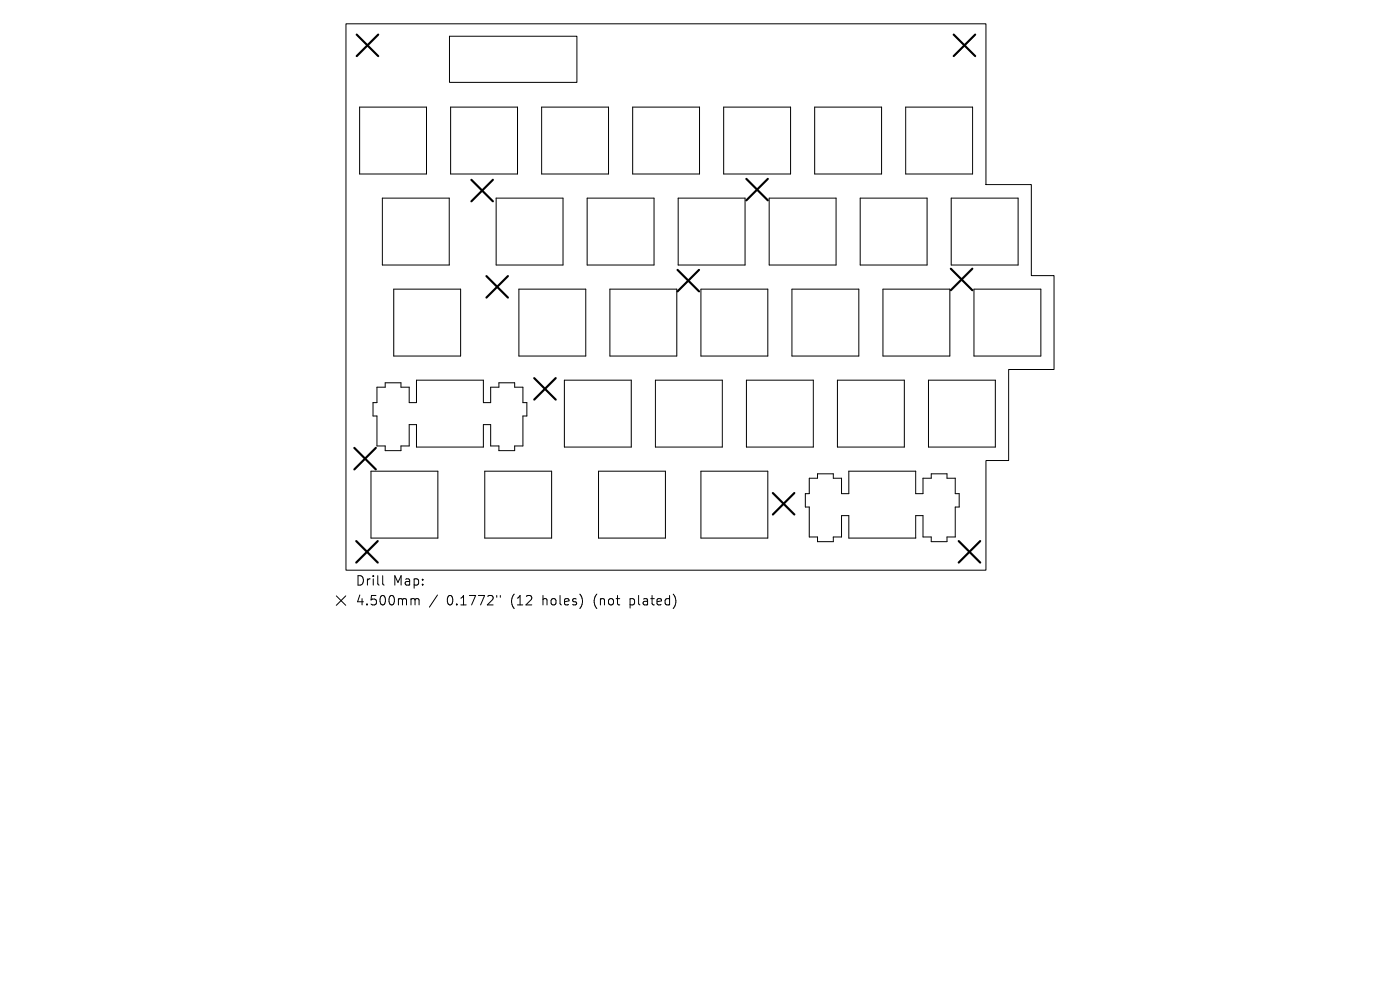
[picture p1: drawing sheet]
<svg xmlns="http://www.w3.org/2000/svg" width="297mm" height="210mm" viewBox="0 0 297 210" stroke-linecap="round" stroke-linejoin="round" font-family="sans-serif">
<defs><g id="words">
<g font-size="2.8">
<text x="75.3" y="124.5">Drill</text>
<text x="83.4" y="124.5">Map:</text>
<text x="75.3" y="128.7">4.500mm</text>
<text x="94.8" y="128.7">0.1772&quot;</text>
<text x="108.5" y="128.7">(12</text>
<text x="115.4" y="128.7">holes)</text>
<text x="126.4" y="128.7">(not</text>
<text x="134.3" y="128.7">plated)</text>
</g>
</g></defs>
<g fill="none" stroke="#000" stroke-width=".21">
<path d="M73.4 5.1h135.8v34.1h9.6v19.3h4.8v19.9h-9.6v19.3h-4.8v23.3h-135.8zM95.4 7.7h27v9.8h-27zM76.3 22.7h14.2v14.2h-14.2zM95.6 22.7h14.2v14.2h-14.2zM114.9 22.7h14.2v14.2h-14.2zM134.2 22.7h14.2v14.2h-14.2zM153.5 22.7h14.2v14.2h-14.2zM172.8 22.7h14.2v14.2h-14.2zM192.1 22.7h14.2v14.2h-14.2zM81.1 42h14.2v14.2h-14.2zM105.3 42h14.1v14.2h-14.1zM124.6 42h14.2v14.2h-14.2z"/>
<path d="M143.9 42h14.2v14.2h-14.2zM163.2 42h14.2v14.2h-14.2zM182.5 42h14.2v14.2h-14.2zM201.8 42h14.2v14.2h-14.2zM83.5 61.3h14.2v14.2h-14.2zM110.1 61.3h14.2v14.2h-14.2zM129.4 61.3h14.2v14.2h-14.2zM148.7 61.3h14.2v14.2h-14.2zM168 61.3h14.2v14.2h-14.2zM187.3 61.3h14.2v14.2h-14.2zM206.6 61.3h14.2v14.2h-14.2zM78.7 100h14.2v14.1h-14.2z"/>
<path d="M80 82.1h1.7v-.9h3.4v.9h1.7v3.3h1.6v-4.8h14.1v4.8h1.6v-3.3h1.7v-.9h3.4v.9h1.7v3.3h.9v2.8h-.9v6.4h-1.7v1h-3.4v-1h-1.7v-4.5h-1.6v4.7h-14.1v-4.7h-1.6v4.5h-1.7v1h-3.4v-1h-1.7v-6.4h-.9v-2.8h.9zM102.8 100h14.2v14.1h-14.2zM119.7 80.6h14.2v14.2h-14.2zM127 100h14.2v14.1h-14.2zM139 80.6h14.2v14.2h-14.2zM148.7 100h14.2v14.1h-14.2zM158.3 80.6h14.2v14.2h-14.2zM177.7 80.6h14.1v14.2h-14.1zM197 80.6h14.2v14.2h-14.2zM171.7 101.4h1.7v-.9h3.4v.9h1.7v3.3h1.6v-4.7h14.2v4.7h1.5v-3.3h1.8v-.9h3.3v.9h1.7v3.3h.9v2.9h-.9v6.3h-1.7v1h-3.3v-1h-1.8v-4.5h-1.5v4.7h-14.2v-4.7h-1.6v4.5h-1.7v1h-3.4v-1h-1.7v-6.3h-.9v-2.9h.9zM71.3 126.4l2 2M73.3 126.4l-2 2"/>
<path d="M81.2 122.1v1.7l.3 .3M87.5 127l.5 .1v.2M88 127.3l.3-.3 .5 .1 .1 1.2M88 127.3v1M92.8 126.2l-1.7 2.6M105.4 126.3v.4M106.1 126.3v.4"/>
</g>
<g fill="none" stroke="#000" stroke-width=".46">
<path d="M75.7 7.3l4.5 4.6M80.2 7.3l-4.5 4.6M202.3 7.3l4.6 4.6M206.9 7.3l-4.6 4.6M100 38.1l4.6 4.6M104.6 38.1l-4.6 4.6M158.3 37.9l4.6 4.6M162.9 37.9l-4.6 4.6M103.2 58.6l4.6 4.5M107.8 58.6l-4.6 4.5M143.7 57.3l4.6 4.5M148.3 57.3l-4.6 4.5"/>
<path d="M201.7 57l4.6 4.6M206.3 57l-4.6 4.6M75.2 95l4.5 4.6M79.7 95l-4.5 4.6M113.3 80.2l4.6 4.6M117.9 80.2l-4.6 4.6M75.6 114.8l4.5 4.5M80.1 114.8l-4.5 4.5M164 104.6l4.5 4.5M168.5 104.6l-4.5 4.5M203.4 114.8l4.5 4.5M207.9 114.8l-4.5 4.5"/>
</g>
<use href="#words"/>
</svg>
